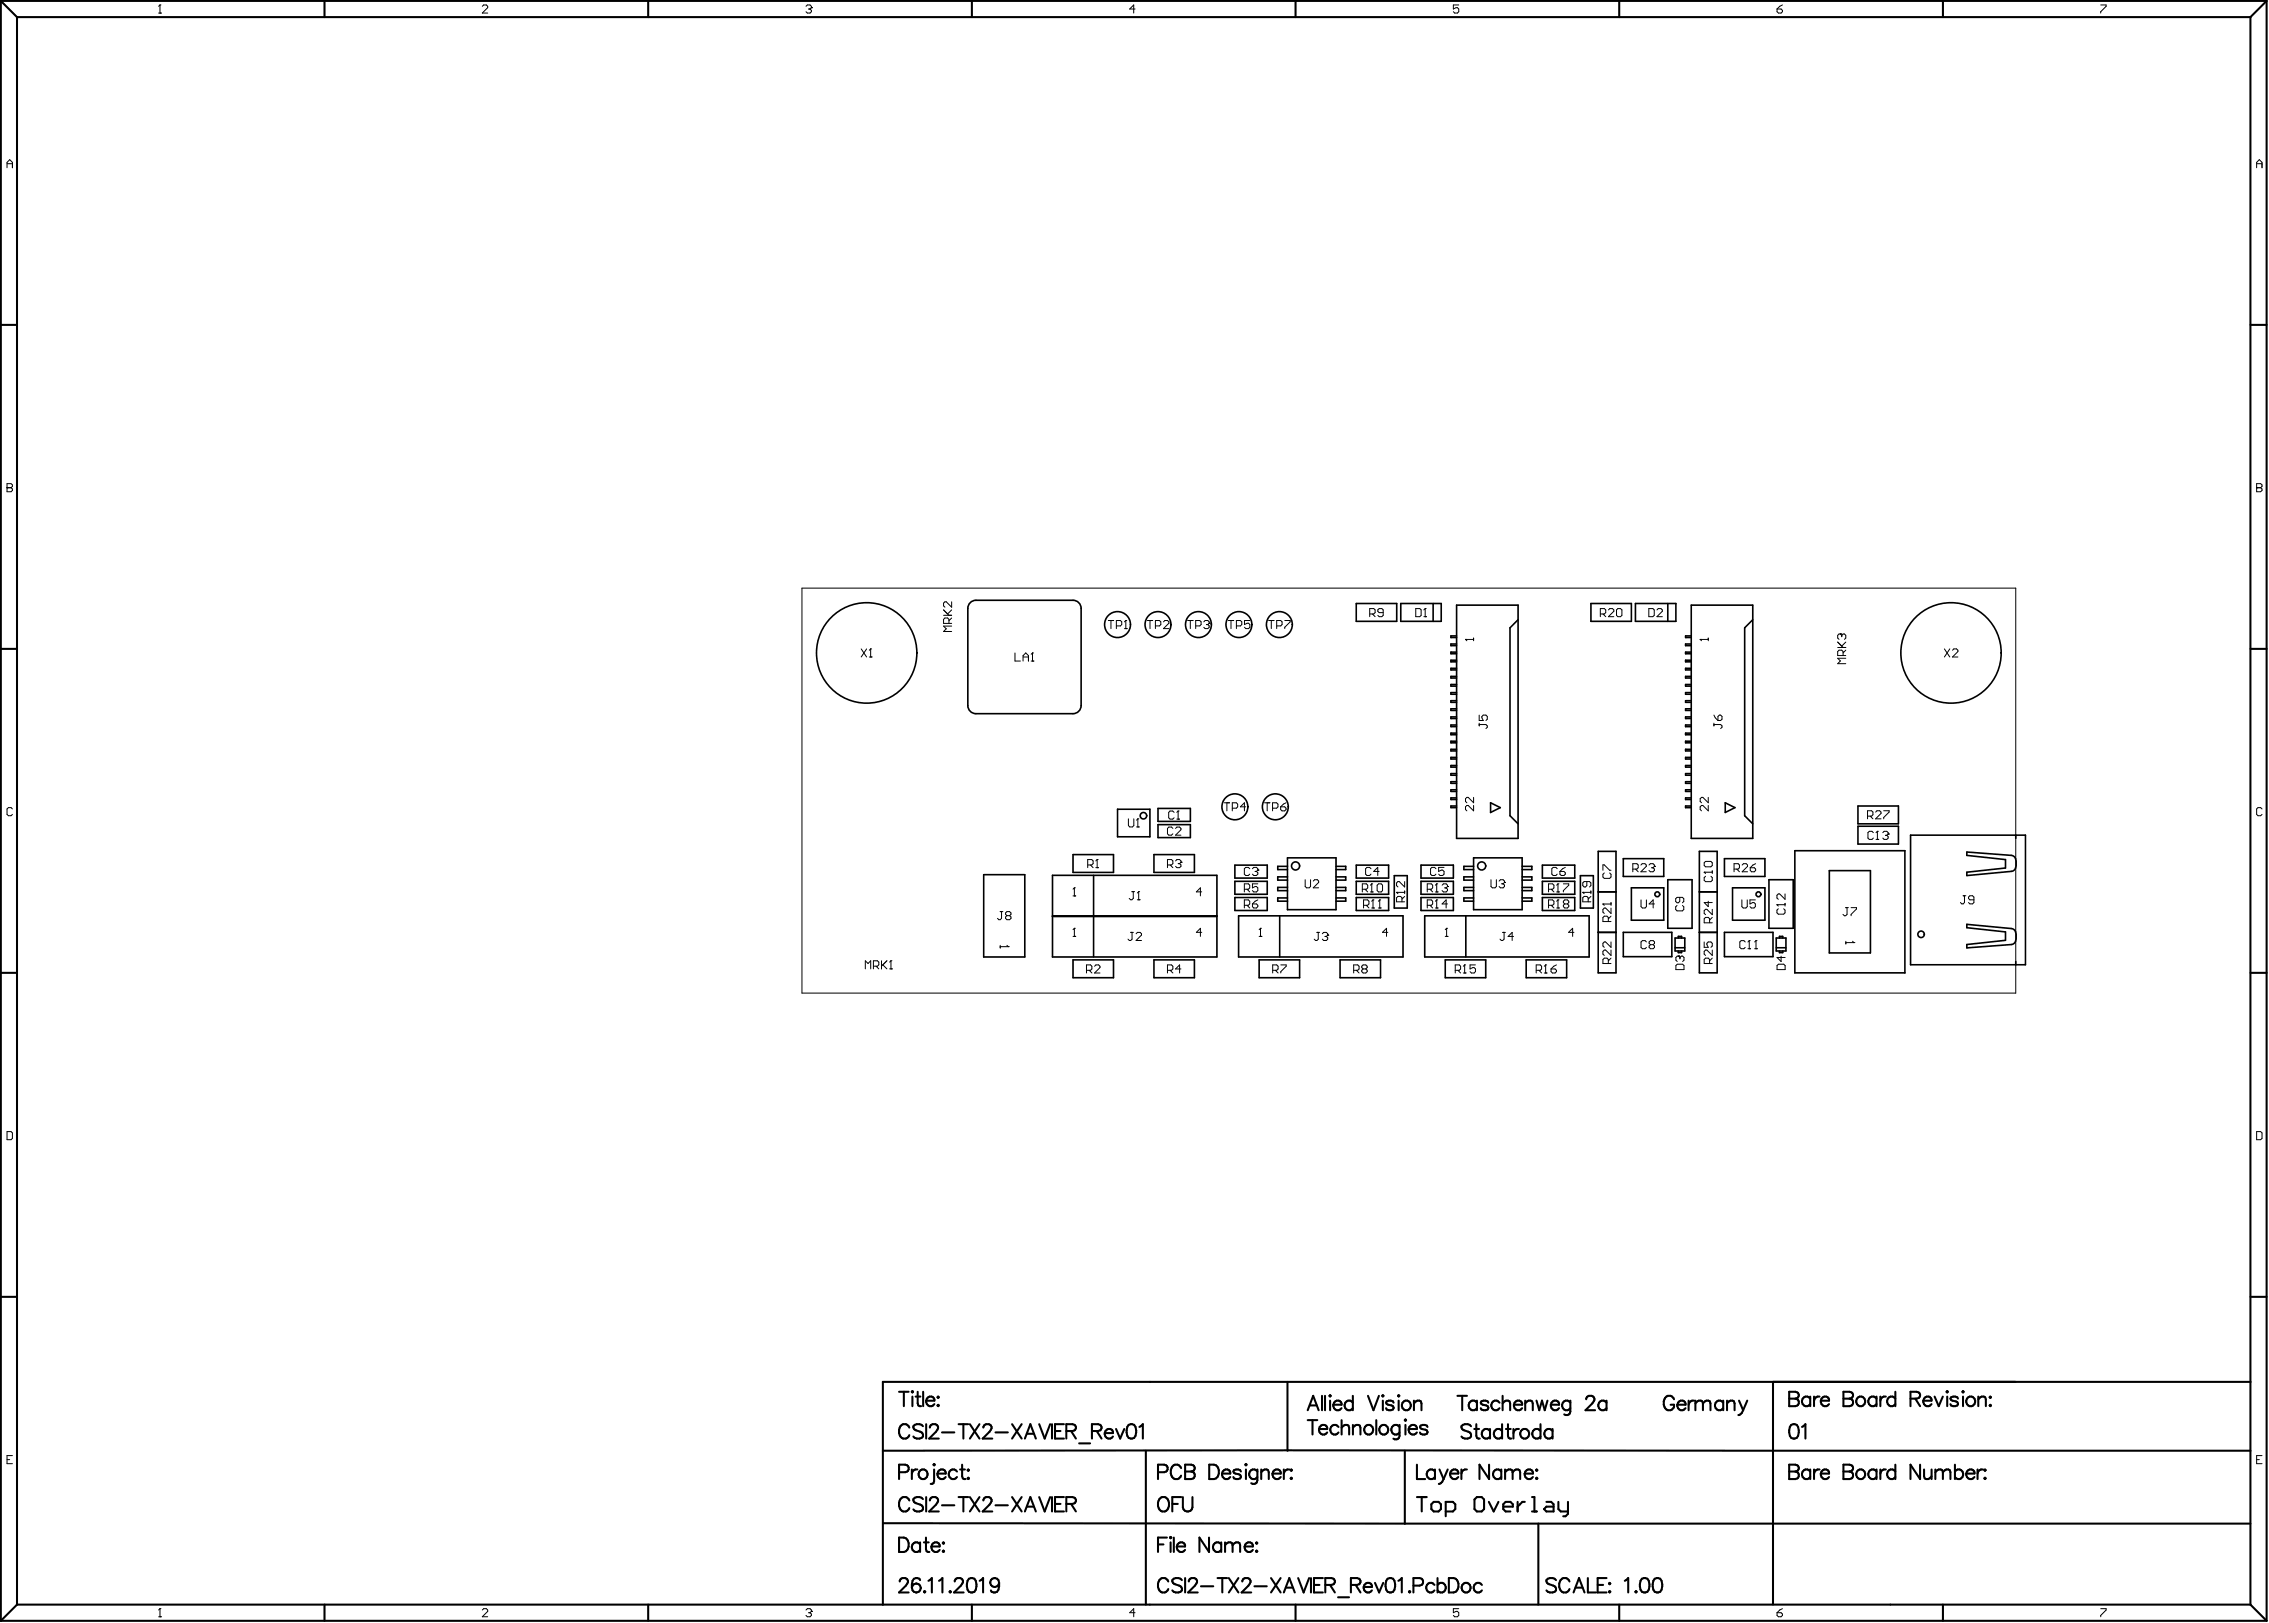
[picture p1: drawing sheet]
<svg xmlns="http://www.w3.org/2000/svg" width="467mm" height="334mm" viewBox="0 0 467 334" stroke-linecap="round" stroke-linejoin="round" font-family="sans-serif">
<g fill="none" stroke="#000" stroke-width=".42">
<path d="M.2 .2l3.3 3.3M.2 .2v333.1M.2 .2h466M3.5 3.5v326.4M3.5 3.5h459.4M66.8 .2v3.3M133.3 .2v3.3M199.9 .2v3.3M266.5 .2v3.3M333.1 .2v3.3M399.7 .2v3.3M462.9 3.5v326.4"/>
<path d="M466.2 .2v333.1M466.2 .2l-3.3 3.3M.2 66.8h3.3M462.9 66.8h3.3M.2 133.4h3.3M462.9 133.4h3.3M.2 200h3.3M462.9 200h3.3M.2 266.7h3.3M462.9 266.7h3.3M181.6 298.3h281.3M184.9 286.2h2"/>
<path d="M185.9 286.2v2.9M187 293.6a1.09 1.09 0 0 0-1.2-.8 1.09 1.09 0 0 0-.9 1.2 1.3 1.3 0 0 0 .3 1.4 1.3 1.3 0 0 0 1.4 .3l.4-.6M187.5 286.2l.2-.2 .1 .2-.1 .1zM187.7 287.2v1.9M188.3 287.2h1M188.8 286.2v2.4l.1 .4 .6 .1M189.8 293.3a1.3 1.3 0 0 0-1.9 0 .76 .76 0 0 0 .5 .8l.9 .3a.72 .72 0 0 1 .5 .5 .72 .72 0 0 1-.2 .8 1.36 1.36 0 0 1-1.7-.3M189.9 286.2v2.9M190.5 288a.93 .93 0 0 0 .6 1.1 .93 .93 0 0 0 1.1-.4M190.5 292.8v3M190.9 287.3a.78 .78 0 0 1 .9-.1 .78 .78 0 0 1 .4 .8h-1.7zM191.3 293.6a.74 .74 0 0 1 .5-.8h.6a.72 .72 0 0 1 .4 1.2l-1.7 1.8h2"/>
<path d="M193 287.2l.1 .1-.1 .2-.2-.2zM193 288.9l.1 .1-.1 .1-.2-.1zM193.8 294.5h2.5M197.2 292.8h1.9M198.2 292.8v3M199.5 292.8l2 3M201.5 292.8l-2 3M202.3 293.6a.74 .74 0 0 1 .5-.8h.6a.72 .72 0 0 1 .4 1.2l-1.7 1.8h2M204.8 294.5h2.5M208.2 292.8l2 3M210.2 292.8l-2 3M210.8 295.8l1.1-3 1.2 3"/>
<path d="M211.2 294.8h1.4M213.8 292.8l1.1 3 1.1-3M216.4 292.8v3M217 294.3h1.1M218.8 292.8h-1.8v3h1.8M219.3 294.3h1.3l.4-.2a.68 .68 0 0 0 0-1.1l-.4-.2h-1.3v3M220.3 294.3l1 1.5M222 296.8h2.2M224.6 294.3h1.3l.4-.2a.68 .68 0 0 0 0-1.1l-.4-.2h-1.3v3M225.6 294.3l1 1.5M227.2 294.7a.93 .93 0 0 0 .6 1 .93 .93 0 0 0 1.1-.3M227.7 294a.78 .78 0 0 1 .8-.1 .78 .78 0 0 1 .4 .8h-1.7z"/>
<path d="M229.6 293.8l.8 2 .9-2M232.2 293a.96 .96 0 0 1 1.4 .4 2.45 2.45 0 0 1-.3 2.3 .96 .96 0 0 1-1.4-.5 2.45 2.45 0 0 1 .3-2.2zM234.4 293.4l.7-.6v3M235.7 298.3v31.6M264.8 284.1v14.2M269 292h2M269 290l1.1-3 1.1 3M269.4 289h1.4M270 292v3M271.3 293.8a.93 .93 0 0 0 .6 1.1 .93 .93 0 0 0 1.1-.4M271.7 293.1a.78 .78 0 0 1 .9 0 .78 .78 0 0 1 .4 .7h-1.7zM271.9 287v3"/>
<path d="M272.6 287v3M273.6 286.9l.1 .1-.1 .2-.1-.2zM273.6 288v2M274.3 288.8a.93 .93 0 0 0 .5 1.1 .93 .93 0 0 0 1.2-.3M274.7 288.1a.78 .78 0 0 1 .9 0 .78 .78 0 0 1 .4 .7h-1.7zM275.3 293.4a.94 .94 0 0 0-1.4-.1 .94 .94 0 0 0 0 1.4 .94 .94 0 0 0 1.4-.2M276 293.6l.7-.6 .7 .1 .1 .5v1.4M276 292v3M278.3 288.4a.94 .94 0 0 0-1.4-.1 .94 .94 0 0 0 0 1.4 .94 .94 0 0 0 1.4-.1M278.3 287v3M278.3 293.6l.7-.6 .7 .1 .1 .5v1.4M278.3 293v2"/>
<path d="M281.4 287l1.1 3 1.1-3M283.1 292v3M284.4 286.9l.2 .1-.2 .2-.1-.2zM284.4 288v2M286.7 288.4a.89 .89 0 0 0-1.6 0l.4 .4 1 .3 .2 .5a.89 .89 0 0 1-1.6 0M287.7 286.9l.1 .1-.1 .2-.1-.2zM287.7 288v2M287.9 293.4a.94 .94 0 0 0-1.4-.1 .94 .94 0 0 0 0 1.4 .94 .94 0 0 0 1.4-.2M287.9 293v2.3a.78 .78 0 0 1-.5 .6 .78 .78 0 0 1-.8-.1M289 298.3v15M289.1 291.9l.1 .1-.1 .2-.1-.2zM289.1 293v2"/>
<path d="M289.8 293.8a.93 .93 0 0 0 .5 1.1 .93 .93 0 0 0 1.1-.4M290.2 293.1a.78 .78 0 0 1 .9 0 .78 .78 0 0 1 .3 .7h-1.6zM290.8 288.6l.7-.6 .8 .1 .1 .5v1.4M290.8 288v2M293.6 293.4a.89 .89 0 0 0-1.5 0l.1 .3 1.3 .4 .1 .4a.89 .89 0 0 1-1.5 0M299.8 287h2M300.8 287v3M302.6 293.3a1.3 1.3 0 0 0-2 0 .75 .75 0 0 0 .6 .8l.8 .3a.72 .72 0 0 1 .6 .5 .72 .72 0 0 1-.3 .8 1.36 1.36 0 0 1-1.7-.3M303.3 293.8h.9M303.7 292.8v2.4l.1 .5 .6 .1M303.8 288.4a.94 .94 0 0 0-1.4-.1 .94 .94 0 0 0 0 1.4 .94 .94 0 0 0 1.4-.1M303.8 288v2"/>
<path d="M306.1 288.4a.89 .89 0 0 0-1.5 0l.4 .4 1 .3 .1 .5a.89 .89 0 0 1-1.5 0M306.5 294.3a.94 .94 0 0 0-1.4-.2 .94 .94 0 0 0 0 1.4 .94 .94 0 0 0 1.4-.1M306.5 293.8v2M308.4 288.4a.94 .94 0 0 0-1.3-.1 .94 .94 0 0 0 0 1.4 .94 .94 0 0 0 1.3-.1M309 294.3a.94 .94 0 0 0-1.4-.2 .94 .94 0 0 0 0 1.4 .94 .94 0 0 0 1.4-.1M309 292.8v3M309.1 288.6l.7-.6 .7 .1 .1 .5v1.4M309.1 287v3M309.8 293.8h.9M310.2 292.8v2.4l.1 .5 .6 .1M311.3 293.8v2M311.4 288.8a.93 .93 0 0 0 .6 1.1 .93 .93 0 0 0 1.1-.3"/>
<path d="M311.8 288.1a.78 .78 0 0 1 .9 0 .78 .78 0 0 1 .4 .7h-1.7zM312.4 293.8a.95 .95 0 0 0-1.1 .9M313.7 288.6l.7-.6 .7 .1 .2 .5v1.4M313.7 288v2M316.1 288l.5 2 .6-2 .5 2 .6-2M316.9 294.3a.94 .94 0 0 0-1.4-.2 .94 .94 0 0 0 0 1.4 .94 .94 0 0 0 1.4-.1M316.9 292.8v3M319 288.8a.93 .93 0 0 0 .6 1.1 .93 .93 0 0 0 1.1-.3M319.1 288.4a.82 .82 0 0 1 1-.4 .82 .82 0 0 1 .6 .8h-1.7zM319.4 294.3a.94 .94 0 0 0-1.4-.2 .94 .94 0 0 0 0 1.4 .94 .94 0 0 0 1.4-.1M319.4 293.8v2M323 288.4a.94 .94 0 0 0-1.4-.1 .94 .94 0 0 0 0 1.4 .94 .94 0 0 0 1.4-.1"/>
<path d="M323 288v2.3a.78 .78 0 0 1-.4 .6 .78 .78 0 0 1-.9-.1M326.3 287.7a.74 .74 0 0 1 .5-.7h.6a.72 .72 0 0 1 .4 1.1l-1.7 1.9h2M330.5 288.4a.94 .94 0 0 0-1.4-.1 .94 .94 0 0 0 0 1.4 .94 .94 0 0 0 1.4-.1M330.5 288v2M344.3 287.7a1.09 1.09 0 0 0-1.2-.7 1.09 1.09 0 0 0-.9 1.1 1.3 1.3 0 0 0 .3 1.5 1.3 1.3 0 0 0 1.4 .2l.4-.5v-.5h-.7M345 288.8a.93 .93 0 0 0 .6 1.1 .93 .93 0 0 0 1.1-.3M345.2 288.4a.82 .82 0 0 1 .9-.4 .82 .82 0 0 1 .6 .8h-1.7zM347.3 288v2M348.5 288a.95 .95 0 0 0-1.2 .8M348.7 288.6l.7-.6 .7 .1 .2 .5M348.7 288v2M350.3 288.6l.7-.6 .7 .1 .1 .5v1.4"/>
<path d="M350.3 288.6v1.4M354.5 288.4a.94 .94 0 0 0-1.4-.1 .94 .94 0 0 0 0 1.4 .94 .94 0 0 0 1.4-.1M354.5 288v2M355.2 288.6l.8-.6 .7 .1 .1 .5v1.4M355.2 288v2M357.7 288l.9 2M358.6 290a1.13 1.13 0 0 1-1 1M359.4 288l-.8 2M364.7 284.1v45.8M368 286.2h1.3l.4 .1a.68 .68 0 0 1 0 1.2l-.4 .1a.78 .78 0 0 1 .7 .8 .78 .78 0 0 1-.7 .7h-1.3zM368 287.6h1.3M368.5 293a.96 .96 0 0 1 1.4 .4 2.45 2.45 0 0 1-.3 2.3 .96 .96 0 0 1-1.4-.5 2.45 2.45 0 0 1 .3-2.2z"/>
<path d="M370.7 293.4l.7-.6v3M372.4 287.6a.94 .94 0 0 0-1.4-.1 .94 .94 0 0 0 0 1.4 .94 .94 0 0 0 1.4-.2M372.4 287.2v1.9M373.1 287.2v1.9M374.3 287.2a.95 .95 0 0 0-1.2 .8M374.5 288a.93 .93 0 0 0 .6 1.1 .93 .93 0 0 0 1.1-.4M375 287.3a.78 .78 0 0 1 .8-.1 .78 .78 0 0 1 .4 .8h-1.7zM379.2 286.2h1.3l.4 .1a.68 .68 0 0 1 0 1.2l-.4 .1a.78 .78 0 0 1 .7 .8 .78 .78 0 0 1-.7 .7h-1.3zM379.2 287.6h1.3M386 287.6a.94 .94 0 0 0-1.4-.1 .94 .94 0 0 0 0 1.4 .94 .94 0 0 0 1.4-.2M386 287.2v1.9M386.8 287.2v1.9"/>
<path d="M387.9 287.2a.95 .95 0 0 0-1.1 .8M389.9 287.6a.94 .94 0 0 0-1.4-.1 .94 .94 0 0 0 0 1.4 .94 .94 0 0 0 1.4-.2M389.9 286.2v2.9M393 287.6h1.2l.5-.1a.68 .68 0 0 0 0-1.2l-.5-.1h-1.2v2.9M394 287.6l1 1.5M395.6 288a.93 .93 0 0 0 .6 1.1 .93 .93 0 0 0 1.1-.4M396 287.3a.78 .78 0 0 1 .9-.1 .78 .78 0 0 1 .4 .8h-1.7zM397.9 287.2l.9 1.9 .8-1.9M400.4 286.2l.1-.2 .2 .2-.2 .1zM400.5 287.2v1.9M402.7 287.6a.89 .89 0 0 0-1.5 0l.1 .3 1.3 .4 .1 .4a.89 .89 0 0 1-1.5 0M403.8 286l.1 .2-.1 .1-.2-.1z"/>
<path d="M403.8 287.2v1.9M406.9 287.7l.7-.5 .7 .1 .2 .4v1.4M406.9 287.2v1.9M409.3 287.3l.1-.1 .1 .1-.1 .2zM409.4 288.9l.1 .1-.1 .1-.1-.1zM462.9 284.1h-281.3v45.8M181.7 313.2l281.2 .1M184.9 316.2h1a1.58 1.58 0 0 1 1 1.4 1.58 1.58 0 0 1-1 1.5h-1zM184.9 302.7h1.3a.78 .78 0 0 0 .7-.8 .78 .78 0 0 0-.7-.7h-1.3v2.9M187 308.5a1.09 1.09 0 0 0-1.2-.7 1.09 1.09 0 0 0-.9 1.2 1.3 1.3 0 0 0 .3 1.4 1.3 1.3 0 0 0 1.4 .3l.4-.6M187.6 302.2v1.9M188.7 302.2a.95 .95 0 0 0-1.1 .8"/>
<path d="M189.3 317.6a.94 .94 0 0 0-1.4-.2 .94 .94 0 0 0 0 1.4 .94 .94 0 0 0 1.4-.1M189.3 317.1v2M189.8 308.3a1.3 1.3 0 0 0-1.9 0 .76 .76 0 0 0 .5 .8l.9 .3a.72 .72 0 0 1 .5 .5 .72 .72 0 0 1-.2 .8 1.36 1.36 0 0 1-1.7-.3M190 317.1h1M190.5 316.2v2.4l.1 .4 .6 .1M190.5 307.8v3M191.3 308.5a.74 .74 0 0 1 .5-.7h.6a.72 .72 0 0 1 .4 1.2l-1.7 1.8h2M191.6 318a.93 .93 0 0 0 .5 1 .93 .93 0 0 0 1.2-.3M192 317.3a.78 .78 0 0 1 .9-.1 .78 .78 0 0 1 .4 .8h-1.7zM192.1 302.2v2.4l-.1 .4-.6 .1M192.1 301l.2 .2-.2 .1-.1-.1zM192.8 303a.93 .93 0 0 0 .6 1.1 .93 .93 0 0 0 1.1-.4"/>
<path d="M193 302.6a.82 .82 0 0 1 .9-.5 .82 .82 0 0 1 .6 .9h-1.7zM193.8 309.5h2.5M194.1 317.1l.1 .2-.1 .1-.2-.1zM194.1 318.8l.1 .2-.1 .1-.2-.1zM196.9 302.6a.94 .94 0 0 0-1.4-.2 .94 .94 0 0 0 0 1.4 .94 .94 0 0 0 1.4-.1M197.2 307.8h1.9M197.5 302.2h1M197.9 301.2v2.4l.1 .4 .6 .1M198.2 307.8v3M199.2 302.2l.1 .1-.1 .1-.2-.1zM199.2 303.9l.1 .1-.1 .1-.2-.1zM199.5 307.8l2 3"/>
<path d="M201.5 307.8l-2 3M202.3 308.5a.74 .74 0 0 1 .5-.7h.6a.72 .72 0 0 1 .4 1.2l-1.7 1.8h2M204.8 309.5h2.5M208.2 307.8l2 3M210.2 307.8l-2 3M210.8 310.8l1.1-3 1.2 3M211.2 309.8h1.4M213.8 307.8l1.1 3 1.1-3M216.4 307.8v3M217 309.2h1.1M218.8 307.8h-1.8v3h1.8M219.3 309.2h1.3l.4-.1a.68 .68 0 0 0 0-1.1l-.4-.2h-1.3v3"/>
<path d="M220.3 309.2l1 1.6M238.2 302.7h1.3a.78 .78 0 0 0 .7-.8 .78 .78 0 0 0-.7-.7h-1.3v2.9M238.2 317.6h1.1M238.8 308a1.13 1.13 0 0 1 1.7 1 1.3 1.3 0 0 1-.3 1.4 1.3 1.3 0 0 1-1.4 .3 1.8 1.8 0 0 1 0-2.7zM240 316.2h-1.8v2.9M240.6 316.2l.2-.2 .1 .2-.1 .1zM240.8 317.1v2M241.1 309.2h1.2M241.5 316.2v2.9M242.1 318a.93 .93 0 0 0 .5 1 .93 .93 0 0 0 1.2-.3M242.5 317.3a.78 .78 0 0 1 .9-.1 .78 .78 0 0 1 .4 .8h-1.7zM242.9 301.9a1.09 1.09 0 0 0-1.2-.7 1.09 1.09 0 0 0-.9 1.1 1.3 1.3 0 0 0 .3 1.4 1.3 1.3 0 0 0 1.4 .3l.4-.6"/>
<path d="M243 307.8h-1.9v3M243.3 307.8v2.1a1 1 0 0 0 1 .9 1 1 0 0 0 1-.9v-2.1M243.8 301.2h1.2l.5 .1a.68 .68 0 0 1 0 1.1l-.5 .2a.78 .78 0 0 1 .8 .8 .78 .78 0 0 1-.8 .7h-1.2zM243.8 302.6h1.2M248.7 316.2v2.9l-2-2.9v2.9M248.7 301.2h1a1.58 1.58 0 0 1 1 1.5 1.58 1.58 0 0 1-1 1.4h-1zM251.2 317.6a.94 .94 0 0 0-1.4-.2 .94 .94 0 0 0 0 1.4 .94 .94 0 0 0 1.4-.1M251.2 317.1v2M251.4 303a.93 .93 0 0 0 .5 1.1 .93 .93 0 0 0 1.2-.4M251.5 302.6a.82 .82 0 0 1 1-.5 .82 .82 0 0 1 .6 .9h-1.7zM252 317.7l.7-.6 .7 .2 .1 .4M252 317.1v2"/>
<path d="M253.5 317.7l.7-.6 .7 .2 .2 .4v1.4M253.5 317.7v1.4M255.2 302.6a.89 .89 0 0 0-1.5 0l.4 .4 1 .3 .1 .4a.89 .89 0 0 1-1.5 0M256 318a.93 .93 0 0 0 .6 1 .93 .93 0 0 0 1.1-.3M256.3 301l.1 .2-.1 .1-.2-.1zM256.3 302.2v1.9M256.4 317.3a.78 .78 0 0 1 .9-.1 .78 .78 0 0 1 .4 .8h-1.7zM258.3 317.3l.2-.2 .1 .2-.1 .1zM258.5 318.8l.1 .2-.1 .1-.2-.1zM258.6 302.6a.94 .94 0 0 0-1.4-.2 .94 .94 0 0 0 0 1.4 .94 .94 0 0 0 1.4-.1M258.6 302.2v2.2a.78 .78 0 0 1-.4 .7 .78 .78 0 0 1-.8-.1M259.4 302.7l.7-.5 .7 .1 .2 .4v1.4"/>
<path d="M259.4 302.2v1.9M261.8 303a.93 .93 0 0 0 .5 1.1 .93 .93 0 0 0 1.1-.4M262.2 302.3a.78 .78 0 0 1 .8-.1 .78 .78 0 0 1 .4 .8h-1.6zM264.1 302.2v1.9M265.2 302.2a.95 .95 0 0 0-1.1 .8M265.6 302.2l.2 .1-.2 .1-.1-.1zM265.6 303.9l.2 .1-.2 .1-.1-.1zM291.5 301.2v2.9h1.7M291.5 307.8h1.9M292.4 307.8v3M294.9 308.8h1l.5 .5v1l-.5 .5h-1l-.5-.5v-1zM295.2 302.6a.94 .94 0 0 0-1.4-.2 .94 .94 0 0 0 0 1.4 .94 .94 0 0 0 1.4-.1"/>
<path d="M295.2 302.2v1.9M296.1 302.2l.8 1.9M296.9 304.1a1.13 1.13 0 0 1-.9 1M297.4 310.8h1.5l.4-.5v-1l-.4-.5h-1.5v3M297.8 302.2l-.9 1.9M298.3 303a.93 .93 0 0 0 .5 1.1 .93 .93 0 0 0 1.2-.4M298.4 302.6a.82 .82 0 0 1 1-.5 .82 .82 0 0 1 .6 .9h-1.7zM300.6 302.2v1.9M301.7 302.2a.95 .95 0 0 0-1.1 .8M303.3 308.3l.5-.5h1l.5 .5v2l-.5 .5h-1l-.5-.5zM306.3 308.8l.9 2 1-2M306.3 301.2v2.9l-2-2.9v2.9"/>
<path d="M308.8 302.6a.94 .94 0 0 0-1.4-.2 .94 .94 0 0 0 0 1.4 .94 .94 0 0 0 1.4-.1M308.8 302.2v1.9M309.2 309.8h2v-.5l-.5-.5h-1l-.5 .5v1l.5 .5h1M309.6 302.7l.7-.5 .7 .1 .1 .4M309.6 302.2v1.9M311.1 302.7l.7-.5 .8 .1 .1 .4v1.4M311.1 302.7v1.4M312.2 308.8v2M313.6 303a.93 .93 0 0 0 .6 1.1 .93 .93 0 0 0 1.1-.4M313.6 308.8h-.4l-1 1M314 302.3a.78 .78 0 0 1 .9-.1 .78 .78 0 0 1 .4 .8h-1.7zM315.1 307.8h.5v3"/>
<path d="M315.1 310.8h1M316.1 302.2l.1 .1-.1 .1-.2-.1zM316.1 303.9l.1 .1-.1 .1-.2-.1zM316.4 313.3v16.6M318.1 308.8h1l.5 .5v1.5h-1.5l-.5-.5 .5-.5h1.5M320.6 308.8v1.5l.4 .5h1.5M322.5 308.8v2.5l-.5 .5h-.5M368 301.2h1.3l.4 .1a.68 .68 0 0 1 0 1.1l-.4 .2a.78 .78 0 0 1 .7 .8 .78 .78 0 0 1-.7 .7h-1.3zM368 302.6h1.3M372.4 302.6a.94 .94 0 0 0-1.4-.2 .94 .94 0 0 0 0 1.4 .94 .94 0 0 0 1.4-.1M372.4 302.2v1.9M373.1 302.2v1.9"/>
<path d="M374.3 302.2a.95 .95 0 0 0-1.2 .8M374.5 303a.93 .93 0 0 0 .6 1.1 .93 .93 0 0 0 1.1-.4M375 302.3a.78 .78 0 0 1 .8-.1 .78 .78 0 0 1 .4 .8h-1.7zM379.2 301.2h1.3l.4 .1a.68 .68 0 0 1 0 1.1l-.4 .2a.78 .78 0 0 1 .7 .8 .78 .78 0 0 1-.7 .7h-1.3zM379.2 302.6h1.3M386 302.6a.94 .94 0 0 0-1.4-.2 .94 .94 0 0 0 0 1.4 .94 .94 0 0 0 1.4-.1M386 302.2v1.9M386.8 302.2v1.9M387.9 302.2a.95 .95 0 0 0-1.1 .8M389.9 302.6a.94 .94 0 0 0-1.4-.2 .94 .94 0 0 0 0 1.4 .94 .94 0 0 0 1.4-.1M389.9 301.2v2.9M395 301.2v2.9l-2-2.9v2.9"/>
<path d="M395.8 302.2v1.4l.1 .4 .7 .1 .7-.5M397.3 302.2v1.9M398.1 302.7l.7-.5 .7 .1 .1 .4M398.1 302.2v1.9M399.6 302.7v1.4M399.6 302.7l.8-.5 .7 .1 .1 .4v1.4M402.1 302.6a.94 .94 0 0 1 1.4-.2 .94 .94 0 0 1 0 1.4 .94 .94 0 0 1-1.4-.1M402.1 301.2v2.9M404.5 303a.93 .93 0 0 0 .5 1.1 .93 .93 0 0 0 1.1-.4M404.9 302.3a.78 .78 0 0 1 .8-.1 .78 .78 0 0 1 .4 .8h-1.6zM406.8 302.2v1.9M407.9 302.2a.95 .95 0 0 0-1.1 .8"/>
<path d="M408.3 302.2l.2 .1-.2 .1-.1-.1zM408.3 303.9l.2 .1-.2 .1-.1-.1zM.2 333.3h466M3.5 329.9l-3.3 3.4M3.5 329.9h459.4M66.8 329.9v3.4M133.3 329.9v3.4M185.1 325.2a.74 .74 0 0 1 .5-.7h.6a.72 .72 0 0 1 .4 1.1l-1.7 1.8h2M189.3 324.9a.87 .87 0 0 0-1.3-.3l-.3 .5-.1 1.4M190.2 327.2l.1 .1-.1 .1-.2-.1zM191 325.1l.7-.6v2.9M193.1 325.1l.7-.6v2.9"/>
<path d="M195.5 327.2l.1 .1-.1 .1-.2-.1zM196.4 325.2a.73 .73 0 0 1 .5-.7h.6a.72 .72 0 0 1 .4 1.1l-1.7 1.8h2M199.3 324.6a.96 .96 0 0 1 1.4 .5 2.45 2.45 0 0 1-.3 2.2 .96 .96 0 0 1-1.4-.4 2.45 2.45 0 0 1 .3-2.3zM199.9 329.9v3.4M201.5 325.1l.7-.6v2.9M205.5 325.5l-.1 1.4a.86 .86 0 0 1-.8 .6 .86 .86 0 0 1-.8-.5M240.3 325.2a1.09 1.09 0 0 0-1.2-.7 1.09 1.09 0 0 0-.9 1.1 1.3 1.3 0 0 0 .3 1.4 1.3 1.3 0 0 0 1.4 .3l.4-.6M243.1 324.9a1.3 1.3 0 0 0-2 0 .76 .76 0 0 0 .6 .9l.8 .2a.72 .72 0 0 1 .6 .6 .72 .72 0 0 1-.3 .7 1.36 1.36 0 0 1-1.7-.3M243.8 324.5v2.9M244.5 325.2a.74 .74 0 0 1 .6-.7h.6a.72 .72 0 0 1 .4 1.1l-1.7 1.8h2M247 326.2h2.6M250.4 324.5h2"/>
<path d="M251.4 324.5v2.9M252.8 324.5l1.9 2.9M254.7 324.5l-1.9 2.9M255.5 325.2a.74 .74 0 0 1 .6-.7h.6a.72 .72 0 0 1 .4 1.1l-1.7 1.8h2M258 326.2h2.6M261.4 324.5l2 2.9M263.4 324.5l-2 2.9M264.1 327.4l1.1-2.9 1.1 2.9M264.5 326.5h1.4M266.5 329.9v3.4M267 324.5l1.2 2.9 1.1-2.9M269.7 324.5v2.9"/>
<path d="M270.3 325.9h1.1M272.1 324.5h-1.8v2.9h1.8M272.6 325.9h1.3l.4-.1a.69 .69 0 0 0 0-1.2l-.4-.1h-1.3v2.9M273.6 325.9l1 1.5M275.2 328.4h2.3M277.9 325.9h1.2l.5-.1a.69 .69 0 0 0 0-1.2l-.5-.1h-1.2v2.9M278.9 325.9l.9 1.5M280.5 326.3a.93 .93 0 0 0 .6 1.1 .93 .93 0 0 0 1.1-.4M280.9 325.6a.78 .78 0 0 1 .9-.1 .78 .78 0 0 1 .4 .8h-1.7zM282.8 325.5l.9 1.9 .8-1.9M285.4 324.6a.96 .96 0 0 1 1.4 .5 2.45 2.45 0 0 1-.2 2.2 .96 .96 0 0 1-1.5-.4 2.45 2.45 0 0 1 .3-2.3zM287.6 325.1l.7-.6v2.9"/>
<path d="M289.9 327.2l.2 .1-.2 .1-.1-.1zM290.7 326h1.3a.78 .78 0 0 0 .7-.7 .78 .78 0 0 0-.7-.8h-1.3v2.9M295.1 325.9a.94 .94 0 0 0-1.4-.1 .94 .94 0 0 0 0 1.4 .94 .94 0 0 0 1.4-.2M295.7 325.9a.94 .94 0 0 1 1.4-.1 .94 .94 0 0 1 0 1.4 .94 .94 0 0 1-1.4-.2M295.7 324.5v2.9M298 324.5h1a1.58 1.58 0 0 1 1 1.5 1.58 1.58 0 0 1-1 1.4h-1zM304.8 325.9a.94 .94 0 0 0-1.4-.1 .94 .94 0 0 0 0 1.4 .94 .94 0 0 0 1.4-.2M320.1 324.9a1.3 1.3 0 0 0-2 0 .76 .76 0 0 0 .6 .9l.8 .2a.72 .72 0 0 1 .5 .6 .72 .72 0 0 1-.2 .7 1.36 1.36 0 0 1-1.7-.3M322.8 325.2a1.09 1.09 0 0 0-1.2-.7 1.09 1.09 0 0 0-.9 1.1 1.3 1.3 0 0 0 .3 1.4 1.3 1.3 0 0 0 1.4 .3l.4-.6M323.7 327.4l1.1-2.9 1.1 2.9M324.1 326.5h1.4M326.6 324.5v2.9h1.7"/>
<path d="M328.6 325.9h1.2M330.5 324.5h-1.9v2.9h1.9M331.1 325.5l.1 .1-.1 .2-.1-.2zM331.1 327.2l.1 .1-.1 .1-.1-.1zM333.1 329.9v3.4M334.2 325.1l.7-.6v2.9M336.5 327.2l.2 .1-.2 .1-.1-.1zM337.7 324.6a.96 .96 0 0 1 1.4 .5 2.45 2.45 0 0 1-.2 2.2 .96 .96 0 0 1-1.4-.4 2.45 2.45 0 0 1 .2-2.3zM340.4 324.6a.96 .96 0 0 1 1.4 .5 2.45 2.45 0 0 1-.3 2.2 .96 .96 0 0 1-1.4-.4 2.45 2.45 0 0 1 .3-2.3zM399.7 329.9v3.4M462.9 329.9l3.3 3.4"/>
<circle cx="281.5" cy="294" r=".98"/>
<circle cx="284.6" cy="294" r=".96"/>
<circle cx="289.2" cy="289" r=".98"/>
<circle cx="313.6" cy="294.8" r=".98"/>
<circle cx="382.7" cy="288.2" r=".98"/>
<circle cx="405.3" cy="288.2" r=".98"/>
<circle cx="189.8" cy="303.2" r=".98"/>
<circle cx="382.7" cy="303.2" r=".98"/>
<circle cx="188.5" cy="326.5" r=".92"/>
<circle cx="204.6" cy="325.4" r=".92"/>
<circle cx="301.5" cy="326.5" r=".98"/>
</g>
<g fill="none" stroke="#000" stroke-width=".21">
<path d="M32.6 2.7h.6M32.9 1h.1M32.9 1v1.7M32.9 1l-.3 .3M99.2 1.3l.3-.3h.5l.3 .3v.3l-1.1 1.1h1.1M165.8 1.3l.3-.3h.5l.3 .3v.3M166.3 1.9h.3M166.6 1.9l.3 .2v.3l-.3 .3h-.5l-.3-.3M166.9 1.6h.1M166.9 1.6l-.3 .3M233.5 1.9h-1.1l.8-.9v1.7M300.1 1h-1.1v.9l.8-.3 .3 .3v.5l-.3 .3h-.6l-.2-.3"/>
<path d="M365.5 1.9h.9l.2 .2v.3l-.2 .3h-.6l-.3-.3zM366.6 1l-.5 .3-.6 .6M432.1 1h1.1v.3l-1.1 1.1v.3M1.4 34.5v-1.1l.6-.6 .6 .6v1.1M1.4 33.7h1.2M464.2 34.5v-1.1l.5-.6 .6 .6v1.1M464.2 33.7h1.1M1.4 99.4h.9l.3 .3v.3l-.3 .3 .3 .3v.2l-.3 .3h-.9zM464.2 99.4h.8l.3 .3v.3l-.3 .3 .3 .3v.2l-.3 .3h-.8zM1.4 100.3h.1M1.4 100.3h.9M464.2 100.3h.1"/>
<path d="M464.2 100.3h.8M165 120.9h249.6v83.3h-249.6zM177.1 133.4l1.2 1.7M178.3 133.4l-1.2 1.7M178.8 135.1h.6M179.1 133.4h.1M179.1 133.4v1.7M179.1 133.4l-.3 .3M194.1 126.5h1.7M194.1 125.4l1.1 1.1M195.2 128.2v-.8l-.3-.3h-.5l-.3 .3v.8h1.7M195.8 128.7h-1.7l.5 .6-.5 .6h1.7"/>
<path d="M195.8 123.7v1.2l-1.2-1.2h-.2l-.3 .3v.6l.3 .3M195.8 127.1l-.6 .5M195.8 125.4l-.9 .8M208.8 134.3v1.6h1.1M210.4 135.1h1.2M210.4 135.9v-1.1l.6-.5 .6 .5v1.1M212.1 135.9h.6M212.4 134.3h.1M212.4 134.3v1.6M212.4 134.3l-.3 .2M228 127.6h1.1M228.5 127.6v1.7"/>
<path d="M229.6 128.7h.9l.2-.3v-.5l-.2-.3h-.9v1.7M231.3 129.3h.5M231.6 127.6h.1M231.6 127.6l-.3 .3M231.6 127.6v1.7M236 127.6h1.1M236.6 127.6v1.7M237.7 128.7h.8l.3-.3v-.5l-.3-.3h-.8v1.7M239.3 127.9l.3-.3h.6l.2 .3v.2l-1.1 1.2h1.1M244.3 127.6h1.1M244.8 127.6v1.7M246 128.7h.8l.3-.3v-.5l-.3-.3h-.8v1.7"/>
<path d="M247.6 127.9l.3-.3h.5l.3 .3v.2M248.2 128.4h.2M248.4 128.4l.3 .3v.3l-.3 .3h-.5l-.3-.3M248.7 128.1h.1M248.7 128.1l-.3 .3M252.7 127.6h1.1M253.2 127.6v1.7M254.3 128.7h.9l.2-.3v-.5l-.2-.3h-.9v1.7M257.1 127.6h-1.1v.8l.8-.3 .3 .3v.6l-.3 .3h-.5l-.3-.3M260.9 127.6h1.2M261.5 127.6v1.7M262.6 128.7h.8l.3-.3v-.5l-.3-.3h-.8v1.7"/>
<path d="M264.3 127.6h1.1v.3l-1.1 1.1v.3M281.7 126.2h.9l.3-.2v-.6l-.3-.3h-.9v1.7M282.3 126.2l.6 .6M284.5 126h-.8l-.3-.3v-.3l.3-.3h.5l.3 .3v1.1l-.3 .3h-.5l-.3-.3M291.2 125.1h.8l.3 .3v1.1l-.3 .3h-.8zM292.9 126.8h.5M293.2 125.1h.1M293.2 125.1v1.7M293.2 125.1l-.3 .3M301.4 131.5h.1M301.4 131.5h1.7M301.4 131.5l.3 .3"/>
<path d="M303.1 131.2v.6M329.2 126.2h.8l.3-.2v-.6l-.3-.3h-.8v1.7M329.7 126.2l.6 .6M330.8 125.4l.3-.3h.6l.3 .3v.3l-1.2 1.1h1.2M332.8 125.1h.5l.3 .3v1.1l-.3 .3h-.5l-.3-.3v-1.1zM339.2 125.1h.8l.3 .3v1.1l-.3 .3h-.8zM340.8 125.4l.3-.3h.6l.2 .3v.3l-1.1 1.1h1.1M349.7 131.5h.1M349.7 131.5h1.7M349.7 131.5l.3 .3M351.4 131.2v.6M378 133.1h1.7"/>
<path d="M378 132l1.1 1.1M378.6 130.4h.1M378.6 130.4h-.3l-.3 .2v.6l.3 .3M378.6 130.4l.2 .2M378.8 130.6l.3-.2h.3l.3 .2v.6l-.3 .3M378.8 130.6v.3M379.1 134.8v-.8l-.3-.3h-.5l-.3 .3v.8h1.7M379.7 135.4h-1.7l.6 .5-.6 .6h1.7M379.7 133.7l-.6 .5M379.7 132l-.9 .9M400 133.4l1.1 1.7M401.1 133.4l-1.1 1.7"/>
<path d="M401.6 133.7l.3-.3h.6l.2 .3v.3l-1.1 1.1h1.1M304.3 147v1.2h.8l-.3-.6v-.3l.3-.3h.6l.2 .3v.6l-.2 .3M304.3 148.7v.6M304.3 149h1.4l.2 .3v.2l-.2 .3M352.5 149h1.4l.3 .3v.2l-.3 .3M352.5 148.7v.6M352.5 147l.3 .6 .6 .6M353.7 147h.2l.3 .3v.6l-.3 .3h-.5v-.9zM2.6 166.3l-.3-.2h-.6l-.3 .2v1.2l.3 .2h.6l.3-.2M223.7 177.9h.9l.2-.3v-.6l-.2-.3h-.9v1.7M224.3 177.9l.5 .5M225.4 178.4h.6"/>
<path d="M225.7 176.7h.1M225.7 176.7l-.3 .3M225.7 176.7v1.7M232.1 168.4v1.4l.3 .2h.5l.3-.2v-1.4M233.8 170h.5M234.1 168.4h.1M234.1 168.4l-.3 .3M234.1 168.4v1.6M240.1 177.9h.9l.3-.3v-.6l-.3-.3h-.9v1.7M240.7 177.9l.6 .5M241.3 170.3l-.3-.2h-.6l-.3 .2v1.2l.3 .2h.6l.3-.2M241.5 167l-.3-.2h-.5l-.3 .2v1.2l.3 .2h.5l.3-.2"/>
<path d="M241.8 177l.3-.3h.5l.3 .3v.3M241.8 170.3l.3-.2h.5l.3 .2v.3l-1.1 1.1h1.1M242.1 168.4h.5M242.3 166.8h.1M242.3 166.8v1.6M242.3 166.8l-.2 .2M242.4 177.6h.2M242.6 177.6l.3 .3v.2l-.3 .3h-.5l-.3-.3M242.9 177.3h.1M242.9 177.3l-.3 .3M251.8 165.1h1.1M252.4 165.1v1.6"/>
<path d="M253.5 166.2h.8l.3-.3v-.5l-.3-.3h-.8v1.6M256.2 165.9h-1.1l.9-.8v1.6M257.1 178.6l-.3-.2h-.6l-.2 .2v1.1l.2 .3h.6l.3-.3M257.6 178.6l.3-.2h.6l.2 .2v.3M258.2 179.2h.3M258.5 179.2l.2 .3v.2l-.2 .3h-.6l-.3-.3M258.7 178.9h.1M258.7 178.9l-.2 .3M260.1 165.1h1.1M260.7 165.1v1.6M261.8 166.2h.8l.3-.3v-.5l-.3-.3h-.8v1.6M263.4 165.9h.9l.2 .3v.3l-.2 .2h-.6l-.3-.2z"/>
<path d="M264.5 165.1l-.5 .3-.6 .5M282 178.6l-.3-.2h-.5l-.3 .2v1.1l.3 .3h.5l.3-.3M283.7 179.2h-1.1l.8-.8v1.6M295.4 178.6l-.3-.2h-.6l-.2 .2v1.1l.2 .3h.6l.3-.3M297 178.4h-1.1v.8l.6-.3h.3l.2 .3v.5l-.2 .3h-.6l-.3-.3M303.1 164v1.1l-1.1-1.1h-.3l-.3 .2v.6l.3 .3M303.1 165.6v1.1l-1.1-1.1h-.3l-.3 .3v.6l.3 .2M320.3 178.6l-.3-.2h-.5l-.3 .2v1.1l.3 .3h.5l.3-.3M320.9 179.2h.8l.3 .3v.2l-.3 .3h-.6l-.2-.3zM322 178.4l-.6 .2-.5 .6M329.7 178.9v-1.1h.3l1.1 1.1h.3M330 179.5l-.3 .3v.5l.3 .3h1.1l.3-.3v-.5l-.3-.3"/>
<path d="M335.9 178.7h.8l.3-.3v-.5l-.3-.3h-.8v1.7M336.4 178.7l.6 .6M337.5 177.9l.3-.3h.6l.2 .3v.2l-1.1 1.2h1.1M339.2 177.9l.3-.3h.5l.3 .3v.2M339.7 178.4h.3M340 178.4l.3 .3v.3l-.3 .3h-.5l-.3-.3M340.3 178.1h.1M340.3 178.1l-.3 .3M350.5 179.3h.1M350.5 179.3h1.7M350.5 179.3l.3 .3M350.8 177.1h1.1l.3 .3v.6l-.3 .2h-1.1l-.3-.2v-.6z"/>
<path d="M351.4 165.6v1.1l-1.1-1.1h-.3l-.3 .3v.6l.3 .2M351.4 164v1.1l-1.1-1.1h-.3l-.3 .2v.6l.3 .3M352.2 179.1v.5M356.7 178.7h.8l.3-.3v-.5l-.3-.3h-.8v1.7M357.2 178.7l.6 .6M358.4 177.9l.2-.3h.6l.3 .3v.2l-1.1 1.2h1.1M360 178.4h.8l.3 .3v.3l-.3 .3h-.5l-.3-.3zM361.1 177.6l-.5 .3-.6 .5M384.1 167.8h.9l.3-.3v-.5l-.3-.3h-.9v1.7M384.7 167.8l.6 .6M385.3 171.2l-.2-.3h-.6l-.3 .3v1.1l.3 .3h.6l.2-.3M385.8 167l.3-.3h.5l.3 .3v.3l-1.1 1.1h1.1"/>
<path d="M385.9 172.6h.5M386.2 170.9h.1M386.2 170.9v1.7M386.2 170.9l-.3 .3M387.3 171.2l.3-.3h.5l.3 .3v.3M387.5 166.7h1.1v.3l-1.1 1.1v.3M387.8 171.8h.3M388.1 171.8l.3 .2v.3l-.3 .3h-.5l-.3-.3M388.4 171.5h.1M388.4 171.5l-.3 .3M465.3 166.3l-.3-.2h-.5l-.3 .2v1.2l.3 .2h.5l.3-.2M178 199.2v-1.6l.5 .5 .6-.5v1.6"/>
<path d="M179.7 198.7h.8l.3-.3v-.6l-.3-.2h-.8v1.6M180.2 198.7l.6 .5M181.3 197.6v1.6M181.6 198.4l.8 .8M182.4 197.6l-1.1 1.1M183 199.2h.5M183.3 197.6h.1M183.3 197.6v1.6M183.3 197.6l-.3 .2M205.7 187.4h.6M205.7 194.4v.5M205.7 194.7h1.7"/>
<path d="M206 187.4v1.4l-.3 .3h-.2l-.3-.3M207.1 188.3l-.3-.3v-.3l.3-.3h.6l.3 .3v.3l-.3 .3M207.1 188.3l-.3 .3v.2l.3 .3h.6l.3-.3v-.2l-.3-.3M207.1 188.3h.6M207.1 194.4l.3 .3M207.4 194.7h.1M220.7 192.5h.6M220.7 184.2h.6M221 190.9h.1M221 182.6h.1M221 182.6v1.6M221 190.9v1.6"/>
<path d="M221 190.9l-.3 .3M221 182.6l-.3 .2M223.5 199.5h.8l.3-.3v-.5l-.3-.3h-.8v1.7M224 199.5l.6 .6M225.1 198.7l.3-.3h.6l.3 .3v.3l-1.2 1.1h1.2M232.6 191.7h.5M232.8 183.3h.6M232.9 191.7v1.4l-.3 .3h-.3l-.3-.3M233.1 183.3v1.4l-.3 .3h-.2l-.3-.3M233.7 192l.3-.3h.5l.3 .3v.3l-1.1 1.1h1.1M233.9 185h.6M234.2 183.3h.1"/>
<path d="M234.2 183.3v1.7M234.2 183.3l-.3 .3M240.1 199.5h.9l.3-.3v-.5l-.3-.3h-.9v1.7M240.7 199.5l.6 .6M242.9 199.2h-1.1l.8-.8v1.7M247.2 191.7h-1.1l.8-.8v1.6M247.2 183.4h-1.1l.8-.8v1.6M256 186.1h.8l.3-.2v-.6l-.3-.3h-.8v1.7M256 182.9h.8l.3-.3v-.6l-.3-.3h-.8v1.7M256.5 186.1l.6 .6M256.5 182.9l.6 .5M257.6 185.9h.9l.2 .2v.3l-.2 .3h-.6l-.3-.3z"/>
<path d="M258.7 185l-.5 .3-.6 .6M258.7 181.7h-1.1v.9l.9-.3 .2 .3v.5l-.2 .3h-.6l-.3-.3M259 192.5h.6M259.3 190.9h.1M259.3 190.9v1.6M259.3 190.9l-.3 .3M261.8 199.5h.8l.3-.3v-.5l-.3-.3h-.8v1.7M262.3 199.5l.6 .6M263.5 198.4h1.1v.3l-1.1 1.1v.3M268.5 180.9v1.4l.2 .3h.6l.3-.3v-1.4M270.1 181.2l.3-.3h.6l.2 .3v.2l-1.1 1.2h1.1M270.9 191.7h.5"/>
<path d="M271.2 191.7v1.4l-.3 .3h-.3l-.3-.3M272 192l.3-.3h.5l.3 .3v.3M272.5 192.6h.3M272.8 192.6l.3 .2v.3l-.3 .3h-.5l-.3-.3M273.1 192.3h.1M273.1 192.3l-.3 .3M278.4 199.5h.9l.3-.3v-.5l-.3-.3h-.9v1.7M279 199.5l.6 .6M280.2 182.9h.9l.2-.3v-.6l-.2-.3h-.9v1.7M280.4 199.2l-.3-.2v-.3l.3-.3h.5l.3 .3v.3l-.3 .2M280.4 199.2l-.3 .3v.3l.3 .3h.5l.3-.3v-.3l-.3-.3M280.4 199.2h.5"/>
<path d="M280.5 186.1h.8l.3-.2v-.6l-.3-.3h-.8v1.7M280.8 182.9l.5 .5M281 186.1l.6 .6M281.9 183.4h.5M282.1 186.7h.6M282.2 181.7h.1M282.2 181.7l-.3 .3M282.2 181.7v1.7M282.4 185h.1M282.4 185l-.3 .3M282.4 185v1.7M283.5 186.7h.6"/>
<path d="M283.6 181.7h.5l.3 .3v1.1l-.3 .3h-.5l-.3-.3v-1.1zM283.8 185h.1M283.8 185l-.3 .3M283.8 185v1.7M285.5 191.7h-1.1l.8-.8v1.6M287.3 183.5h.1M287.3 183.5l.2 .3M287.3 183.5h1.6M288.4 185.4v-.8l-.3-.3h-.6l-.2 .3v.8h1.6M288.9 181.3v1.1l-1.1-1.1h-.3l-.2 .3v.5l.2 .3M288.9 184.3l-.5 .6M288.9 183.2v.6"/>
<path d="M293.6 186.1h.8l.3-.2v-.6l-.3-.3h-.8v1.7M293.6 182.9h.8l.3-.3v-.6l-.3-.3h-.8v1.7M294.1 186.1l.6 .6M294.1 182.9l.6 .5M295.2 186.7h.6M295.2 183.4h.6M295.5 185h.1M295.5 181.7h.1M295.5 185l-.3 .3M295.5 181.7v1.7M295.5 185v1.7M295.5 181.7l-.3 .3"/>
<path d="M296.6 182l.3-.3h.6l.2 .3v.3M297.2 182.6h.3M297.3 192.5h.5M297.5 182.6l.2 .3v.2l-.2 .3h-.6l-.3-.3M297.6 190.9h.1M297.6 190.9v1.6M297.6 190.9l-.3 .3M297.7 182.3h.1M297.7 185.9h-1.1l.9-.9v1.7M297.7 182.3l-.2 .3M299.3 199.5h.9l.2-.3v-.5l-.2-.3h-.9v1.7M299.9 199.5l.5 .6"/>
<path d="M301.3 198.4h.1M301.3 198.4l-.3 .3M301.3 198.4v1.7M303.5 198.4h-1.1v.8l.5-.2h.3l.3 .2v.6l-.3 .3h-.5l-.3-.3M306.7 180.9v1.4l.3 .3h.5l.3-.3v-1.4M308.4 181.2l.2-.3h.6l.3 .3v.2M308.9 181.7h.3M309.1 191.7h.6M309.2 181.7l.3 .3v.3l-.3 .3h-.6l-.2-.3M309.4 191.7v1.4l-.3 .3h-.3l-.2-.3M309.5 181.4h.1M309.5 181.4l-.3 .3"/>
<path d="M311.3 192.6h-1.1l.8-.9v1.7M316 199.5h.8l.3-.3v-.5l-.3-.3h-.8v1.7M316.5 199.5l.6 .6M317.9 198.4h.1M317.9 198.4l-.2 .3M317.9 198.4v1.7M318.5 186.1h.9l.2-.2v-.6l-.2-.3h-.9v1.7M318.5 182.9h.9l.2-.3v-.6l-.2-.3h-.9v1.7M319 199.2h.9l.3 .3v.3l-.3 .3h-.6l-.3-.3zM319.1 186.1l.5 .6M319.1 182.9l.5 .5M320.2 198.4l-.6 .3-.6 .5"/>
<path d="M320.2 186.7h.5M320.2 183.4h.5M320.5 185h.1M320.5 181.7h.1M320.5 185l-.3 .3M320.5 181.7v1.7M320.5 185v1.7M320.5 181.7l-.3 .3M321.6 181.7h1.1v.3l-1.1 1.1v.3M321.9 185.9l-.3-.3v-.3l.3-.3h.5l.3 .3v.3l-.3 .3M321.9 185.9l-.3 .2v.3l.3 .3h.5l.3-.3v-.3l-.3-.2M321.9 185.9h.5"/>
<path d="M323.8 191.7h-1.1l.8-.8v1.6M325.6 183.5h.1M325.6 183.5h1.6M325.6 183.5l.3 .3M326.4 181.3v.8l-.3 .3h-.2l-.3-.3v-.5l.3-.3h1.1l.2 .3v.5l-.2 .3M326.7 185.4v-.8l-.3-.3h-.5l-.3 .3v.8h1.6M327.2 184.3l-.5 .6M327.2 183.2v.6M329.7 185.9h.1M329.7 185.9h1.7M329.7 185.9l.3 .3M330.8 189.5v-.8l-.3-.3h-.5l-.3 .3v.8h1.7"/>
<path d="M330.8 198.1v-.8l-.3-.3h-.5l-.3 .3v.8h1.7M331.4 186.7v1.1l-1.1-1.1h-.3l-.3 .3v.6l.3 .2M331.4 193.7v1.1l-1.1-1.1h-.3l-.3 .3v.5l.3 .3M331.4 195.4v1.1l-1.1-1.1h-.3l-.3 .2v.6l.3 .3M331.4 185.6v.6M331.4 188.4l-.6 .5M331.4 197l-.6 .6M337.6 185v1.4l.2 .3h.6l.3-.3v-1.4M338.7 193.7l-.3-.3h-.6l-.2 .3v1.1l.2 .3h.6l.3-.3M339.5 194.2l-.3-.2v-.3l.3-.3h.5l.3 .3v.3l-.3 .2M339.5 194.2l-.3 .3v.3l.3 .3h.5l.3-.3v-.3l-.3-.3M339.5 194.2h.5"/>
<path d="M340.3 185.9h-1.1l.8-.9v1.7M345 186.2l-.3 .3v.5l.3 .3h1.1l.2-.3v-.5l-.2-.3M345 198.3h1.1l.3 .2v.9h-1.7v-.9zM345.3 196.6h.1M345.3 196.6h-.3l-.3 .3v.5l.3 .3M345.3 196.6l.3 .3M345.5 184.5v.9l-.3 .2h-.2l-.3-.2v-.6l.3-.3h1.1l.2 .3v.6l-.2 .2M345.6 196.9l.2-.3h.3l.3 .3v.5l-.3 .3M345.6 196.9v.3M350.5 193.7v1.1h.9l-.3-.6v-.2l.3-.3h.5l.3 .3v.5l-.3 .3M350.8 180.2l-.3 .3v.5l.3 .3h1.1l.3-.3v-.5l-.3-.3M351.4 185.3v1.1l-.9-.8h1.7"/>
<path d="M351.7 189.8v-.9l-.3-.3h-.6l-.3 .3v.9h1.7M351.7 198.1v-.8l-.3-.3h-.6l-.3 .3v.8h1.7M352.2 187v1.1l-1.1-1.1h-.3l-.3 .3v.5l.3 .3M352.2 195.4v1.1l-1.1-1.1h-.3l-.3 .2v.6l.3 .3M352.2 188.6l-.5 .6M352.2 197l-.5 .6M358.3 185v1.4l.3 .3h.5l.3-.3v-1.4M359 193.7l-.3-.3h-.5l-.3 .3v1.1l.3 .3h.5l.3-.3M359.5 195.1h.6M359.8 193.4h.1M359.8 193.4v1.7M359.8 193.4l-.3 .3"/>
<path d="M360.9 195.1h.6M361.1 185h-1.1v.9l.5-.3h.3l.3 .3v.5l-.3 .3h-.6l-.2-.3M361.2 193.4h.1M361.2 193.4v1.7M361.2 193.4l-.3 .3M365.5 186h.1M365.5 186h1.7M365.5 186l.3 .3M365.8 186.9l-.3 .2v.6l.3 .3h1.1l.3-.3v-.6l-.3-.2M365.8 198.3h1.1l.3 .2v.9h-1.7v-.9zM366.4 196.6v1.1l-.9-.8h1.7M367.2 183.8v1.1l-1.1-1.1h-.3l-.3 .3v.5l.3 .3"/>
<path d="M367.2 185.8v.5M379.7 186.6h.5M379.7 193.5v.6M379.7 193.8h1.6M379.9 186.6v1.4l-.2 .3h-.3l-.3-.3M380.8 186.6h1.1v.3l-1.1 1.1v.3M381.1 193.5l.2 .3M381.3 193.8h.1M403.8 184.2h.6M404.1 184.2v1.4l-.3 .3h-.3l-.2-.3M406 185h-.8l-.3-.3v-.2l.3-.3h.6l.2 .3v1.1l-.2 .3h-.6l-.3-.3M301 200.1h.6"/>
<path d="M317.7 200.1h.5M1.4 232.7h.9l.3 .3v1.1l-.3 .3h-.9zM464.2 232.7h.8l.3 .3v1.1l-.3 .3h-.8zM2.6 299.3h-1.2v1.7h1.2M465.3 299.3h-1.1v1.7h1.1M1.4 300.1h.6M464.2 300.1h.5M32.6 332.4h.6M32.9 330.8h.1M32.9 330.8v1.6M32.9 330.8l-.3 .3M99.2 331.1l.3-.3h.5l.3 .3v.2l-1.1 1.1h1.1"/>
<path d="M165.8 331.1l.3-.3h.5l.3 .3v.2M166.3 331.6h.3M166.6 331.6l.3 .3v.3l-.3 .2h-.5l-.3-.2M166.9 331.3h.1M166.9 331.3l-.3 .3M233.5 331.6h-1.1l.8-.8v1.6M300.1 330.8h-1.1v.8l.5-.3h.3l.3 .3v.6l-.3 .2h-.6l-.2-.2M365.5 331.6h.9l.2 .3v.3l-.2 .2h-.6l-.3-.2zM366.6 330.8l-.5 .3-.6 .5M432.1 330.8h1.1v.3l-1.1 1.1v.2"/>
</g>
<g fill="none" stroke="#000" stroke-width=".33">
<path d="M199.6 123.9l.7-.4 .4-.1h20a1.67 1.67 0 0 1 1.7 1.7v20a1.66 1.66 0 0 1-1.7 1.6h-20a1.66 1.66 0 0 1-1.6-1.6v-20v-.4zM279 124.1h8.3v3.7h-8.3zM288.1 124.1h8.4v3.7h-8.4zM294.8 124.1v3.7M299.6 130.8h-1.1v.3h1.1M299.6 132.4h-1.1v.4h1.1M299.6 134.1h-1.1v.3h1.1M299.6 135.8h-1.1v.3h1.1M299.6 137.4h-1.1v.4h1.1M299.6 139.1h-1.1v.3h1.1M299.6 124.4h12.7v48h-12.7zM312.3 127.4l-1.7 1.7v38.6l1.7 1.7"/>
<path d="M327.2 124.1h8.4v3.7h-8.4zM336.4 124.1h8.3v3.7h-8.3zM343.1 124.1v3.7M347.9 135.8h-1.2v.3h1.2M347.9 139.1h-1.2v.3h1.2M347.9 137.4h-1.2v.4h1.2M347.9 134.1h-1.2v.3h1.2M347.9 132.4h-1.2v.4h1.2M347.9 130.8h-1.2v.3h1.2M347.9 124.4h12.6v48h-12.6zM360.5 127.4l-1.6 1.7v38.6l1.6 1.7M299.6 140.8h-1.1v.3h1.1"/>
<path d="M299.6 142.4h-1.1v.4h1.1M299.6 144.1h-1.1v.3h1.1M299.6 145.7h-1.1v.4h1.1M299.6 147.4h-1.1v.3h1.1M299.6 149.1h-1.1v.3h1.1M299.6 150.7h-1.1v.4h1.1M299.6 152.4h-1.1v.3h1.1M299.6 154.1h-1.1v.3h1.1M299.6 155.7h-1.1v.4h1.1M299.6 157.4h-1.1v.3h1.1M299.6 159.1h-1.1v.3h1.1M347.9 155.7h-1.2v.4h1.2"/>
<path d="M347.9 157.4h-1.2v.3h1.2M347.9 159.1h-1.2v.3h1.2M347.9 154.1h-1.2v.3h1.2M347.9 152.4h-1.2v.3h1.2M347.9 150.7h-1.2v.4h1.2M347.9 149.1h-1.2v.3h1.2M347.9 145.7h-1.2v.4h1.2M347.9 144.1h-1.2v.3h1.2M347.9 142.4h-1.2v.4h1.2M347.9 147.4h-1.2v.3h1.2M347.9 140.8h-1.2v.3h1.2M202.3 179.9h8.5v16.9h-8.5z"/>
<path d="M216.5 180h33.8v16.8h-33.8zM220.7 175.7h8.3v3.7h-8.3zM224.9 180v16.8M229.9 166.4h6.6v5.7h-6.6zM237.4 175.7h8.3v3.7h-8.3zM238.2 166.2h6.7v2.7h-6.7zM238.2 169.6h6.7v2.6h-6.7zM254 177.9h6.7v2.7h-6.7zM264.8 178.1h-2v.7h2M264.8 176.4h10v10.7h-10zM274.8 178.1h2v.7h-2M279 177.9h6.6v2.7h-6.6z"/>
<path d="M292.3 177.9h6.7v2.7h-6.7zM299.6 162.4h-1.1v.3h1.1M299.6 160.7h-1.1v.4h1.1M299.6 164.1h-1.1v.3h1.1M299.6 165.7h-1.1v.4h1.1M303.1 178.1h-2v.7h2M303.1 176.4h10v10.7h-10zM306.6 165.1l2 1-2 1zM313.1 178.1h2v.7h-2M317.3 177.9h6.6v2.7h-6.6zM328.7 175.1h3.7v24.9h-3.7zM333.9 176.6h8.3v3.6h-8.3z"/>
<path d="M347.9 162.4h-1.2v.3h1.2M347.9 164.1h-1.2v.3h1.2M347.9 165.7h-1.2v.4h1.2M347.9 160.7h-1.2v.4h1.2M349.6 175.1h3.6v24.9h-3.6zM354.7 176.6h8.3v3.6h-8.3zM354.9 165.1l2 1-2 1zM376.3 179h8.4v16.9h-8.4zM382.2 165.7h8.3v3.7h-8.3zM382.2 169.9h8.3v3.7h-8.3zM393 171.7h23.6v26.7h-23.6zM404.6 175.2l9.1 .7a1.63 1.63 0 0 1 1 2.2 1.09 1.09 0 0 1-1 1.1l-9.1 .8v-.7l7.9-.8v-1.7l-7.9-.9z"/>
<path d="M414.6 171.7v.7M216.5 188.3h33.8M216.5 188.5h33.8M220.7 197.4h8.3v3.6h-8.3zM237.4 197.4h8.3v3.6h-8.3zM254 181.2h6.7v2.7h-6.7zM254 184.6h6.7v2.6h-6.7zM254.8 188.3h33.8v8.5h-33.8zM259 197.4h8.3v3.6h-8.3zM263.2 188.3v8.5M264.8 184.6h-2v.7h2M264.8 180.3h-2v.7h2"/>
<path d="M264.8 182.5h-2v.6h2M274.8 184.6h2v.7h-2M274.8 182.5h2v.6h-2M274.8 180.3h2v.7h-2M275.6 197.4h8.4v3.6h-8.4zM279 181.2h6.6v2.7h-6.6zM279 184.6h6.6v2.6h-6.6zM286.8 180.1h2.7v6.6h-2.7zM292.3 181.2h6.7v2.7h-6.7zM292.3 184.6h6.7v2.6h-6.7zM293.1 188.3h33.8v8.5h-33.8zM297.3 197.4h8.3v3.6h-8.3z"/>
<path d="M301.5 188.3v8.5M303.1 184.6h-2v.7h2M303.1 182.5h-2v.6h2M303.1 180.3h-2v.7h2M313.1 184.6h2v.7h-2M313.1 182.5h2v.6h-2M313.1 180.3h2v.7h-2M313.9 197.4h8.4v3.6h-8.4zM317.3 181.2h6.6v2.7h-6.6zM317.3 184.6h6.6v2.6h-6.6zM325.1 180.1h2.6v6.6h-2.6zM328.7 191.7h3.7"/>
<path d="M328.7 183.4h3.7M333.9 191.7h10v5h-10zM335.6 182.6h6.6v6.6h-6.6zM343.1 180.9h5v10h-5zM344.6 194.9h2M344.6 192.9h2v2.6h-2zM345.2 195.5v.4h.7v-.4M345.2 192.9v-.4h.7v.4M349.6 191.7h3.6M349.6 183.4h3.6M354.7 191.7h10v5h-10zM356.4 182.6h6.6v6.6h-6.6z"/>
<path d="M363.9 180.9h5v10h-5zM365.4 194.9h2M365.4 192.9h2v2.6h-2zM366 195.5v.4h.7v-.4M366 192.9v-.4h.7v.4M404.6 190.1l9.1 .8a1.63 1.63 0 0 1 1 2.3 1.09 1.09 0 0 1-1 1l-9.1 .7v-.7l7.9-.8v-1.8l-7.9-.8zM414.6 197.7v.7M369.2 200.1v-25.2h22.6v25.2M369.2 200h22.6"/>
<circle cx="178.3" cy="134.3" r="10.3"/>
<circle cx="229.9" cy="128.4" r="2.66"/>
<circle cx="238.2" cy="128.4" r="2.66"/>
<circle cx="246.5" cy="128.4" r="2.66"/>
<circle cx="254.8" cy="128.4" r="2.66"/>
<circle cx="263.2" cy="128.4" r="2.66"/>
<circle cx="401.3" cy="134.3" r="10.3"/>
<circle cx="235.2" cy="167.7" r=".67"/>
<circle cx="254" cy="165.9" r="2.66"/>
<circle cx="262.3" cy="165.9" r="2.66"/>
<circle cx="266.5" cy="178.1" r=".83"/>
<circle cx="304.8" cy="178.1" r=".83"/>
<circle cx="340.9" cy="183.9" r=".5"/>
<circle cx="361.7" cy="183.9" r=".5"/>
<circle cx="395.2" cy="192.1" r=".67"/>
</g>
</svg>
